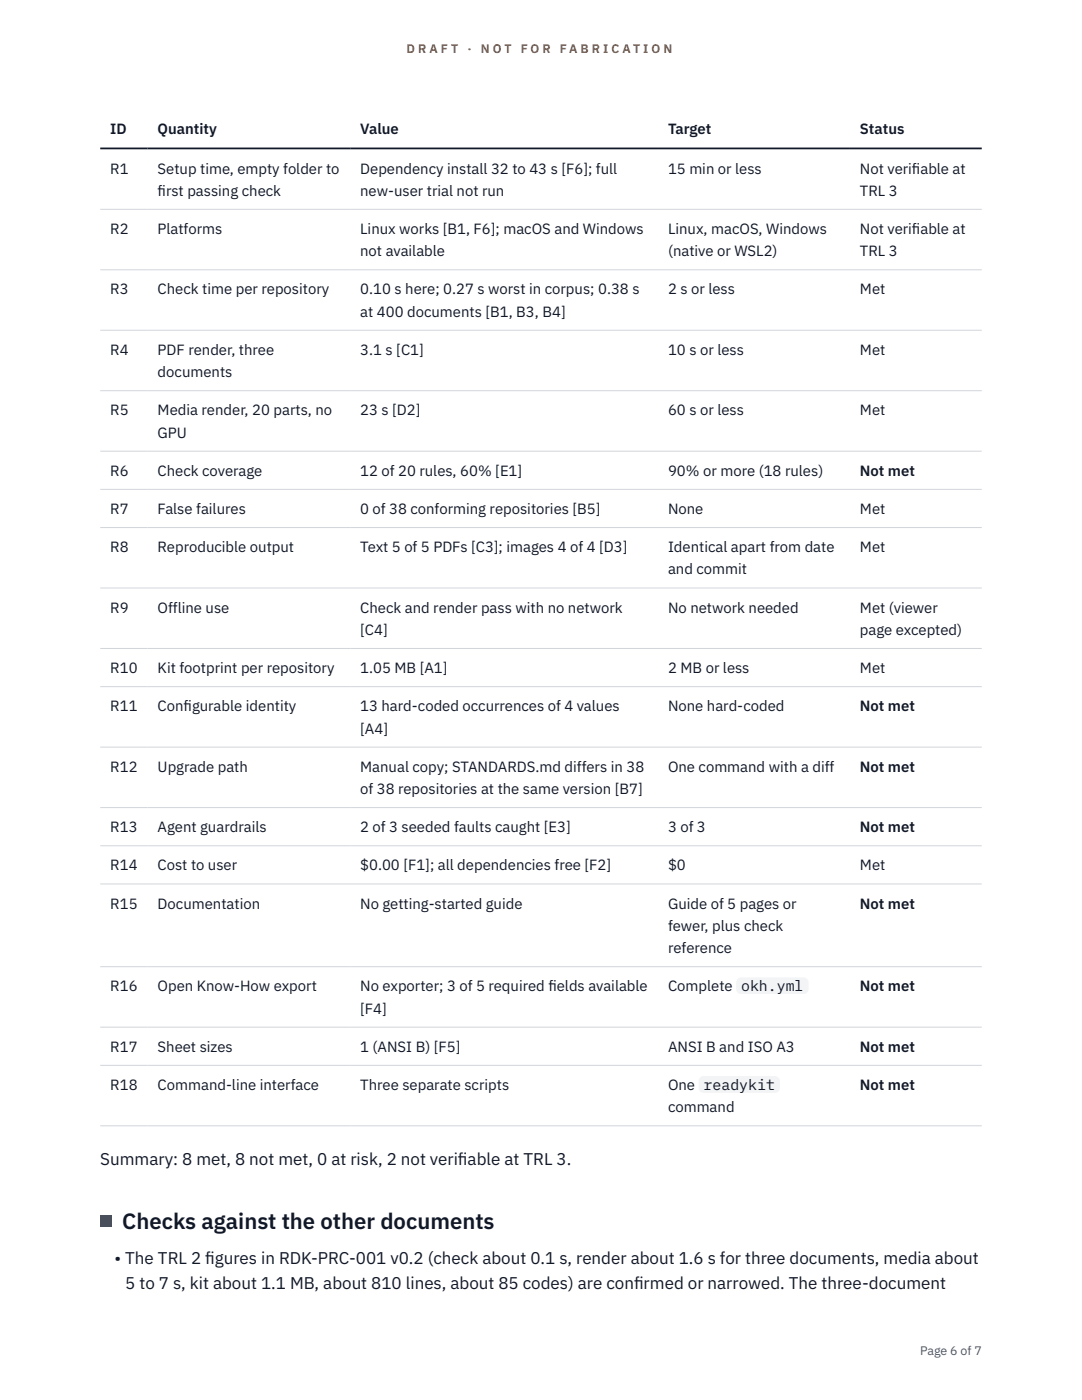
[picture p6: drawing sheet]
<svg xmlns="http://www.w3.org/2000/svg" width="216mm" height="279mm" viewBox="0 0 216 279" stroke-linecap="round" stroke-linejoin="round" font-family="sans-serif">
<defs><g id="words">
<text font-size="4.4" fill="#111827" x="24.4" y="245.3">Checks against the other documents</text>
<g font-size="3.4" fill="#111827">
<text x="20" y="232.6">Summary: 8 met, 8 not met, 0 at risk, 2 not verif</text>
<text x="91.4" y="232.6">iable at TRL 3.</text>
<text x="22.9" y="252.2">• The TRL 2 f</text>
<text x="25" y="257.3">5 to 7 s, kit about 1.1 MB, about 810 lines, about 85 codes) are conf</text>
<text x="41" y="252.2">igures in RDK-PRC-001 v0.2 (check about 0.1 s, render about 1.6 s for three documents, media about</text>
<text x="126.5" y="257.3">irmed or narrowed. The three-document</text>
</g>
<g font-size="3" fill="#111827">
<text x="22" y="26.8">ID</text>
<text x="31.5" y="26.8">Quantity</text>
<text x="71.9" y="26.8">Value</text>
<text x="133.3" y="26.8">Target</text>
<text x="171.6" y="26.8">Status</text>
<text x="22" y="34.6">R1</text>
<text x="31.5" y="34.6">Setup time, empty folder to</text>
<text x="71.9" y="34.6">Dependency install 32 to 43 s [F6]; full</text>
<text x="133.3" y="34.6">15 min or less</text>
<text x="171.6" y="34.6">Not verif</text>
<text x="182" y="34.6">iable at</text>
<text x="31.5" y="39.1">f</text>
<text x="31.5" y="39.1">irst passing check</text>
<text x="71.9" y="39.1">new-user trial not run</text>
<text x="171.6" y="39.1">TRL 3</text>
<text x="22" y="46.7">R2</text>
<text x="31.5" y="46.7">Platforms</text>
<text x="71.9" y="46.7">Linux works [B1, F6]; macOS and Windows</text>
<text x="133.3" y="46.7">Linux, macOS, Windows</text>
<text x="171.6" y="46.7">Not verif</text>
<text x="182" y="46.7">iable at</text>
<text x="71.9" y="51.1">not available</text>
<text x="133.3" y="51.1">(native or WSL2)</text>
<text x="171.6" y="51.1">TRL 3</text>
<text x="22" y="58.8">R3</text>
<text x="31.5" y="58.8">Check time per repository</text>
<text x="71.9" y="58.8">0.10 s here; 0.27 s worst in corpus; 0.38 s</text>
<text x="133.3" y="58.8">2 s or less</text>
<text x="171.6" y="58.8">Met</text>
<text x="71.9" y="63.2">at 400 documents [B1, B3, B4]</text>
<text x="22" y="70.8">R4</text>
<text x="31.5" y="70.8">PDF render, three</text>
<text x="71.9" y="70.8">3.1 s [C1]</text>
<text x="133.3" y="70.8">10 s or less</text>
<text x="171.6" y="70.8">Met</text>
<text x="31.5" y="75.3">documents</text>
<text x="22" y="82.9">R5</text>
<text x="31.5" y="82.9">Media render, 20 parts, no</text>
<text x="71.9" y="82.9">23 s [D2]</text>
<text x="133.3" y="82.9">60 s or less</text>
<text x="171.6" y="82.9">Met</text>
<text x="31.5" y="87.3">GPU</text>
<text x="22" y="95">R6</text>
<text x="31.5" y="95">Check coverage</text>
<text x="71.9" y="95">12 of 20 rules, 60% [E1]</text>
<text x="133.3" y="95">90% or more (18 rules)</text>
<text x="171.6" y="95">Not met</text>
<text x="22" y="102.6">R7</text>
<text x="31.5" y="102.6">False failures</text>
<text x="71.9" y="102.6">0 of 38 conforming repositories [B5]</text>
<text x="133.3" y="102.6">None</text>
<text x="171.6" y="102.6">Met</text>
<text x="22" y="110.2">R8</text>
<text x="31.5" y="110.2">Reproducible output</text>
<text x="71.9" y="110.2">Text 5 of 5 PDFs [C3]; images 4 of 4 [D3]</text>
<text x="133.3" y="110.2">Identical apart from date</text>
<text x="171.6" y="110.2">Met</text>
<text x="133.3" y="114.7">and commit</text>
<text x="22" y="122.3">R9</text>
<text x="31.5" y="122.3">Offline use</text>
<text x="71.9" y="122.3">Check and render pass with no network</text>
<text x="133.3" y="122.3">No network needed</text>
<text x="171.6" y="122.3">Met (viewer</text>
<text x="71.9" y="126.7">[C4]</text>
<text x="171.6" y="126.7">page excepted)</text>
<text x="22" y="134.3">R10</text>
<text x="31.5" y="134.3">Kit footprint per repository</text>
<text x="71.9" y="134.3">1.05 MB [A1]</text>
<text x="133.3" y="134.3">2 MB or less</text>
<text x="171.6" y="134.3">Met</text>
<text x="22" y="142">R11</text>
<text x="31.5" y="142">Conf</text>
<text x="36.6" y="142">igurable identity</text>
<text x="71.9" y="142">13 hard-coded occurrences of 4 values</text>
<text x="133.3" y="142">None hard-coded</text>
<text x="171.6" y="142">Not met</text>
<text x="71.9" y="146.4">[A4]</text>
<text x="22" y="154">R12</text>
<text x="31.5" y="154">Upgrade path</text>
<text x="71.9" y="154">Manual copy; STANDARDS.md differs in 38</text>
<text x="133.3" y="154">One command with a diff</text>
<text x="171.6" y="154">Not met</text>
<text x="71.9" y="158.5">of 38 repositories at the same version [B7]</text>
<text x="22" y="166.1">R13</text>
<text x="31.5" y="166.1">Agent guardrails</text>
<text x="71.9" y="166.1">2 of 3 seeded faults caught [E3]</text>
<text x="133.3" y="166.1">3 of 3</text>
<text x="171.6" y="166.1">Not met</text>
<text x="22" y="173.7">R14</text>
<text x="31.5" y="173.7">Cost to user</text>
<text x="71.9" y="173.7">$0.00 [F1]; all dependencies free [F2]</text>
<text x="133.3" y="173.7">$0</text>
<text x="171.6" y="173.7">Met</text>
<text x="22" y="181.3">R15</text>
<text x="31.5" y="181.3">Documentation</text>
<text x="71.9" y="181.3">No getting-started guide</text>
<text x="133.3" y="181.3">Guide of 5 pages or</text>
<text x="133.3" y="185.8">fewer, plus check</text>
<text x="171.6" y="181.3">Not met</text>
<text x="133.3" y="190.2">reference</text>
<text x="22" y="197.8">R16</text>
<text x="31.5" y="197.8">Open Know-How export</text>
<text x="71.9" y="197.8">No exporter; 3 of 5 required f</text>
<text x="109.4" y="197.8">ields available</text>
<text x="133.3" y="197.8">Complete</text>
<text x="147.9" y="197.8">okh.yml</text>
<text x="171.6" y="197.8">Not met</text>
<text x="71.9" y="202.3">[F4]</text>
<text x="22" y="209.9">R17</text>
<text x="31.5" y="209.9">Sheet sizes</text>
<text x="71.9" y="209.9">1 (ANSI B) [F5]</text>
<text x="133.3" y="209.9">ANSI B and ISO A3</text>
<text x="171.6" y="209.9">Not met</text>
<text x="22" y="217.5">R18</text>
<text x="31.5" y="217.5">Command-line interface</text>
<text x="71.9" y="217.5">Three separate scripts</text>
<text x="133.3" y="217.5">One</text>
<text x="133.3" y="222">command</text>
<text x="140.4" y="217.5">readykit</text>
<text x="171.6" y="217.5">Not met</text>
</g>
<g font-size="2.5" fill="#b45309">
<text x="81.1" y="10.5">D R A F T</text>
<text x="93.3" y="10.5">·</text>
<text x="95.9" y="10.5">N O T</text>
<text x="103.9" y="10.5">F O R</text>
<text x="111.7" y="10.5">F A B R I C A T I O N</text>
</g>
<text font-size="2.5" fill="#4b5563" x="183.6" y="270.3">Page 6 of 7</text>
</g></defs>
<g fill="none" stroke="#d1d5db" stroke-width=".2">
<path d="M20 41.8h175.9M20 53.8h175.9M20 65.9h175.9M20 78h175.9M20 90h175.9M20 97.7h175.9M20 105.3h175.9M20 117.4h175.9M20 129.4h175.9M20 137h175.9M20 149.1h175.9M20 161.2h175.9"/>
<path d="M20 168.8h175.9M20 176.4h175.9M20 192.9h175.9M20 205h175.9M20 212.6h175.9M20 224.7h175.9"/>
</g>
<path d="M20 29.6h175.9" fill="none" stroke="#111827" stroke-width=".35"/>
<g fill="#f3f4f6">
<path d="M146.9 195.1h14.4v3.3h-14.4z"/>
<path d="M139.4 214.7h16.2v3.4h-16.2z"/>
</g>
<path d="M20 242.7h2.2v2.2h-2.2z" fill="#0f766e"/>
<use href="#words"/>
</svg>
